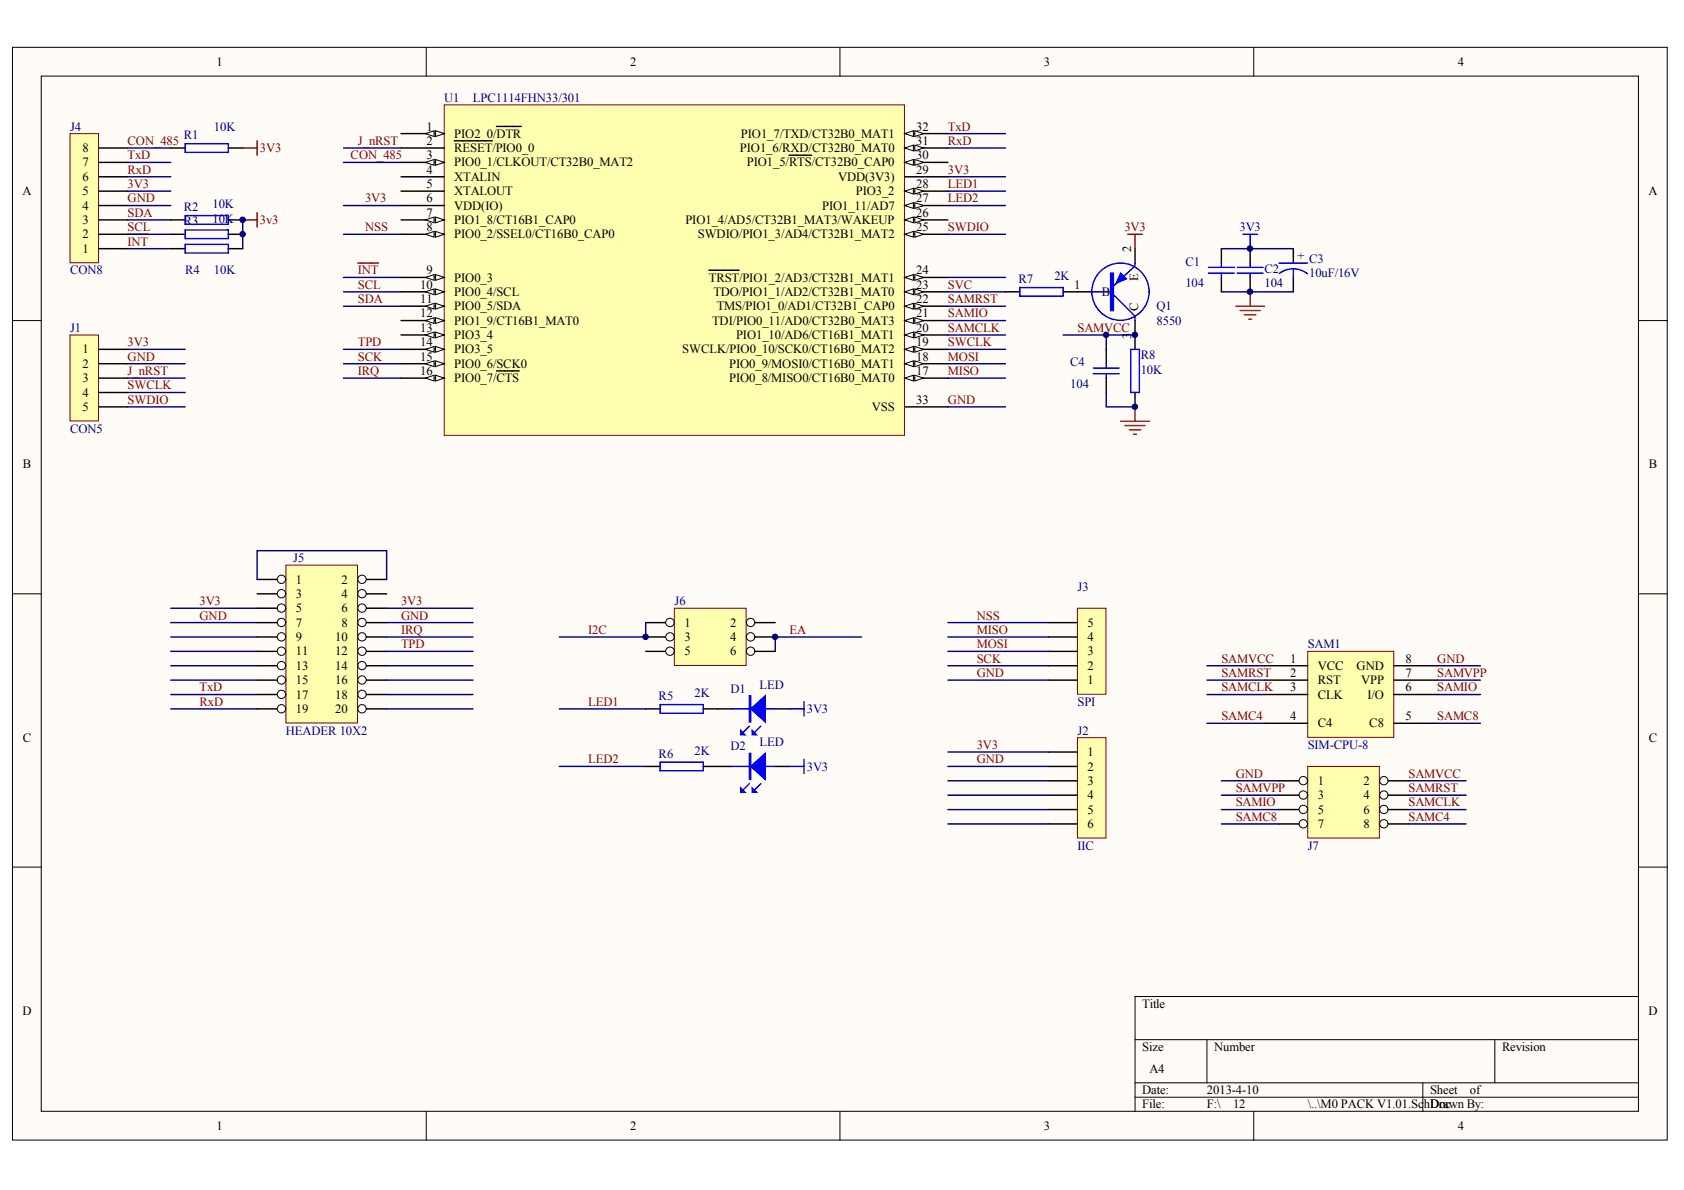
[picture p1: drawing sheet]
<svg xmlns="http://www.w3.org/2000/svg" width="297mm" height="210mm" viewBox="0 0 297 210" stroke-linecap="round" stroke-linejoin="round" font-family="sans-serif">
<defs><g id="words">
<g font-size="2.2">
<text x="38.2" y="11.6">1</text>
<text x="111.2" y="11.6">2</text>
<text x="184.1" y="11.6">3</text>
<text x="257.1" y="11.6">4</text>
<text x="75.2" y="23">1</text>
<text x="161.6" y="23">32</text>
<text x="14.6" y="29.4">7</text>
<text x="14.6" y="26.8">8</text>
<text x="75.2" y="25.6">2</text>
<text x="75.2" y="28.1">3</text>
<text x="80.1" y="24.3">PIO2_0/DTR</text>
<text x="80.1" y="26.8">RESET/PIO0_0</text>
<text x="80.1" y="29.4">PIO0_1/CLKOUT/CT32B0_MAT2</text>
<text x="130.5" y="26.8">PIO1_6/RXD/CT32B0_MAT0</text>
<text x="130.7" y="24.3">PIO1_7/TXD/CT32B0_MAT1</text>
<text x="131.7" y="29.4">PIO1_5/RTS/CT32B0_CAP0</text>
<text x="161.6" y="28.1">30</text>
<text x="161.6" y="25.6">31</text>
<text x="3.9" y="34.4">A</text>
<text x="14.6" y="34.4">5</text>
<text x="14.6" y="31.9">6</text>
<text x="75.2" y="30.6">4</text>
<text x="75.2" y="33.2">5</text>
<text x="75.2" y="35.7">6</text>
<text x="80.1" y="31.9">XTALIN</text>
<text x="80.1" y="34.4">XTALOUT</text>
<text x="147.8" y="31.9">VDD(3V3)</text>
<text x="151" y="34.4">PIO3_2</text>
<text x="161.6" y="35.7">27</text>
<text x="161.6" y="33.2">28</text>
<text x="161.6" y="30.6">29</text>
<text x="290.8" y="34.4">A</text>
<text x="14.6" y="39.5">3</text>
<text x="14.6" y="37">4</text>
<text x="75.2" y="38.2">7</text>
<text x="75.2" y="40.8">8</text>
<text x="80.1" y="37">VDD(IO)</text>
<text x="80.1" y="39.5">PIO1_8/CT16B1_CAP0</text>
<text x="120.9" y="39.5">PIO1_4/AD5/CT32B1_MAT3/WAKEUP</text>
<text x="145" y="37">PIO1_11/AD7</text>
<text x="161.6" y="40.8">25</text>
<text x="161.6" y="38.2">26</text>
<text x="14.6" y="44.6">1</text>
<text x="14.6" y="42">2</text>
<text x="80.1" y="42">PIO0_2/SSEL0/CT16B0_CAP0</text>
<text x="123.1" y="42">SWDIO/PIO1_3/AD4/CT32B1_MAT2</text>
<text x="199.5" y="44.4" transform="rotate(-90 199.5 44.4)">2</text>
<text x="74.1" y="50.9">10</text>
<text x="74.1" y="53.5">11</text>
<text x="75.2" y="48.4">9</text>
<text x="80.1" y="49.7">PIO0_3</text>
<text x="80.1" y="52.2">PIO0_4/SCL</text>
<text x="125" y="49.7">TRST/PIO1_2/AD3/CT32B1_MAT1</text>
<text x="125.8" y="52.2">TDO/PIO1_1/AD2/CT32B1_MAT0</text>
<text x="161.6" y="53.5">22</text>
<text x="161.6" y="50.9">23</text>
<text x="161.6" y="48.4">24</text>
<text x="189.5" y="50.9">1</text>
<text x="194.4" y="52.2">B</text>
<text x="200.8" y="49.6" transform="rotate(-90 200.8 49.6)">E</text>
<text x="74.1" y="56">12</text>
<text x="74.1" y="58.5">13</text>
<text x="80.1" y="54.7">PIO0_5/SDA</text>
<text x="80.1" y="57.3">PIO1_9/CT16B1_MAT0</text>
<text x="80.1" y="59.8">PIO3_4</text>
<text x="125.6" y="57.3">TDI/PIO0_11/AD0/CT32B0_MAT3</text>
<text x="126.4" y="54.7">TMS/PIO1_0/AD1/CT32B1_CAP0</text>
<text x="129.8" y="59.8">PIO1_10/AD6/CT16B1_MAT1</text>
<text x="161.6" y="58.5">20</text>
<text x="161.6" y="56">21</text>
<text x="199.5" y="59.7" transform="rotate(-90 199.5 59.7)">3</text>
<text x="200.8" y="54.8" transform="rotate(-90 200.8 54.8)">C</text>
<text x="14.6" y="62.3">1</text>
<text x="14.6" y="64.9">2</text>
<text x="74.1" y="61.1">14</text>
<text x="74.1" y="63.6">15</text>
<text x="80.1" y="62.3">PIO3_5</text>
<text x="80.1" y="64.9">PIO0_6/SCK0</text>
<text x="120.3" y="62.3">SWCLK/PIO0_10/SCK0/CT16B0_MAT2</text>
<text x="128.6" y="64.9">PIO0_9/MOSI0/CT16B0_MAT1</text>
<text x="161.6" y="63.6">18</text>
<text x="161.6" y="61.1">19</text>
<text x="14.6" y="67.4">3</text>
<text x="14.6" y="70">4</text>
<text x="74.1" y="66.1">16</text>
<text x="80.1" y="67.4">PIO0_7/CTS</text>
<text x="128.6" y="67.4">PIO0_8/MISO0/CT16B0_MAT0</text>
<text x="161.6" y="66.1">17</text>
<text x="161.6" y="71.2">33</text>
<text x="14.6" y="72.5">5</text>
<text x="153.8" y="72.5">VSS</text>
<text x="4" y="82.6">B</text>
<text x="290.9" y="82.6">B</text>
<text x="52.2" y="102.9">1</text>
<text x="52.2" y="105.5">3</text>
<text x="60.3" y="102.9">2</text>
<text x="60.3" y="105.5">4</text>
<text x="52.2" y="108">5</text>
<text x="52.2" y="110.5">7</text>
<text x="52.2" y="113.1">9</text>
<text x="59.1" y="113.1">10</text>
<text x="60.3" y="108">6</text>
<text x="60.3" y="110.5">8</text>
<text x="120.7" y="110.5">1</text>
<text x="120.7" y="113.1">3</text>
<text x="128.8" y="110.5">2</text>
<text x="128.8" y="113.1">4</text>
<text x="191.8" y="113.1">4</text>
<text x="191.8" y="110.5">5</text>
<text x="52.2" y="115.6">11</text>
<text x="52.2" y="118.2">13</text>
<text x="59.1" y="115.6">12</text>
<text x="59.1" y="118.2">14</text>
<text x="120.7" y="115.6">5</text>
<text x="128.8" y="115.6">6</text>
<text x="191.8" y="118.2">2</text>
<text x="191.8" y="115.6">3</text>
<text x="227.5" y="119.4">2</text>
<text x="227.5" y="116.9">1</text>
<text x="232.4" y="118.2">VCC</text>
<text x="239.3" y="118.2">GND</text>
<text x="247.9" y="116.9">8</text>
<text x="247.9" y="119.4">7</text>
<text x="52.2" y="120.7">15</text>
<text x="52.2" y="123.2">17</text>
<text x="52.2" y="125.8">19</text>
<text x="59.1" y="120.7">16</text>
<text x="59.1" y="123.2">18</text>
<text x="59.1" y="125.8">20</text>
<text x="191.8" y="120.7">1</text>
<text x="227.5" y="122">3</text>
<text x="232.4" y="123.2">CLK</text>
<text x="232.4" y="120.7">RST</text>
<text x="240.1" y="120.7">VPP</text>
<text x="241.2" y="123.2">I/O</text>
<text x="247.9" y="122">6</text>
<text x="4" y="130.8">C</text>
<text x="227.5" y="127">4</text>
<text x="232.4" y="128.3">C4</text>
<text x="241.5" y="128.3">C8</text>
<text x="247.9" y="127">5</text>
<text x="290.9" y="130.8">C</text>
<text x="191.8" y="133.4">1</text>
<text x="191.8" y="135.9">2</text>
<text x="191.8" y="138.4">3</text>
<text x="191.8" y="141">4</text>
<text x="191.8" y="143.5">5</text>
<text x="232.4" y="138.4">1</text>
<text x="232.4" y="141">3</text>
<text x="232.4" y="143.5">5</text>
<text x="240.5" y="138.4">2</text>
<text x="240.5" y="141">4</text>
<text x="240.5" y="143.5">6</text>
<text x="191.8" y="146.1">6</text>
<text x="232.4" y="146.1">7</text>
<text x="240.5" y="146.1">8</text>
<text x="3.9" y="179">D</text>
<text x="201.5" y="177.8">Title</text>
<text x="290.8" y="179">D</text>
<text x="201.5" y="185.4">Size</text>
<text x="214.2" y="185.4">Number</text>
<text x="264.9" y="185.4">Revision</text>
<text x="202.7" y="189.2">A4</text>
<text x="201.5" y="193">Date:</text>
<text x="201.5" y="195.5">File:</text>
<text x="212.9" y="193">2013-4-10</text>
<text x="212.9" y="195.5">F:\</text>
<text x="217.5" y="195.5">12</text>
<text x="230.7" y="195.5">\..\M0 PACK V1.01.SchDoc</text>
<text x="252.2" y="193">Sheet</text>
<text x="253.8" y="195.5">rawn By:</text>
<text x="259.3" y="193">of</text>
<text x="38.2" y="199.3">1</text>
<text x="111.2" y="199.3">2</text>
<text x="184.1" y="199.3">3</text>
<text x="257.1" y="199.3">4</text>
</g>
<g font-size="2.2" fill="#000080">
<text x="78.4" y="17.9">U1</text>
<text x="83.4" y="17.9">LPC1114FHN33/301</text>
<text x="12.4" y="23">J4</text>
<text x="37.7" y="23">10K</text>
<text x="32.4" y="24.5">R1</text>
<text x="32.4" y="39.8">R3</text>
<text x="32.4" y="37.2">R2</text>
<text x="37.5" y="39.3">10K</text>
<text x="37.5" y="36.7">10K</text>
<text x="209.1" y="46.9">C1</text>
<text x="228.9" y="45.9">+ C3</text>
<text x="12.4" y="48.4">CON8</text>
<text x="32.7" y="48.4">R4</text>
<text x="37.7" y="48.4">10K</text>
<text x="179.6" y="49.9">R7</text>
<text x="186" y="49.4">2K</text>
<text x="209.1" y="50.7">104</text>
<text x="223.1" y="48.1">C2</text>
<text x="223.1" y="50.7">104</text>
<text x="230.9" y="48.9">10uF/16V</text>
<text x="12.4" y="58.5">J1</text>
<text x="204" y="54.7">Q1</text>
<text x="204" y="57.3">8550</text>
<text x="188.8" y="64.6">C4</text>
<text x="201.2" y="63.4">R8</text>
<text x="201.2" y="65.9">10K</text>
<text x="188.8" y="68.4">104</text>
<text x="12.4" y="76.3">CON5</text>
<text x="51.7" y="99.1">J5</text>
<text x="119" y="106.7">J6</text>
<text x="190.1" y="104.2">J3</text>
<text x="230.7" y="114.3">SAM1</text>
<text x="116.2" y="123.5">R5</text>
<text x="122.5" y="123">2K</text>
<text x="128.9" y="122.2">D1</text>
<text x="133.9" y="121.4">LED</text>
<text x="190.1" y="124.5">SPI</text>
<text x="50.4" y="129.6">HEADER 10X2</text>
<text x="133.9" y="131.6">LED</text>
<text x="190.1" y="129.6">J2</text>
<text x="116.2" y="133.6">R6</text>
<text x="122.5" y="133.1">2K</text>
<text x="128.9" y="132.4">D2</text>
<text x="230.7" y="132.1">SIM-CPU-8</text>
<text x="190.1" y="149.9">IIC</text>
<text x="230.7" y="149.9">J7</text>
</g>
<g font-size="2.2" fill="#800000">
<text x="167.2" y="23">TxD</text>
<text x="22.5" y="28.1">TxD</text>
<text x="22.5" y="25.6">CON_485</text>
<text x="45.9" y="26.8">3V3</text>
<text x="61.9" y="28.1">CON_485</text>
<text x="63.1" y="25.6">J_nRST</text>
<text x="167.2" y="25.6">RxD</text>
<text x="22.5" y="30.6">RxD</text>
<text x="22.5" y="33.2">3V3</text>
<text x="22.5" y="35.7">GND</text>
<text x="64.4" y="35.7">3V3</text>
<text x="167.2" y="30.6">3V3</text>
<text x="167.2" y="33.2">LED1</text>
<text x="167.2" y="35.7">LED2</text>
<text x="22.5" y="40.8">SCL</text>
<text x="22.5" y="38.2">SDA</text>
<text x="45.9" y="39.5">3v3</text>
<text x="64.4" y="40.8">NSS</text>
<text x="167.2" y="40.8">SWDIO</text>
<text x="198.3" y="40.8">3V3</text>
<text x="22.5" y="43.3">INT</text>
<text x="63.1" y="53.5">SDA</text>
<text x="63.1" y="50.9">SCL</text>
<text x="63.1" y="48.4">INT</text>
<text x="167.2" y="53.5">SAMRST</text>
<text x="167.2" y="50.9">SVC</text>
<text x="167.2" y="58.5">SAMCLK</text>
<text x="167.2" y="56">SAMIO</text>
<text x="190.1" y="58.5">SAMVCC</text>
<text x="22.5" y="61.1">3V3</text>
<text x="22.5" y="63.6">GND</text>
<text x="63.1" y="63.6">SCK</text>
<text x="63.1" y="61.1">TPD</text>
<text x="167.2" y="63.6">MOSI</text>
<text x="167.2" y="61.1">SWCLK</text>
<text x="22.5" y="66.1">J_nRST</text>
<text x="22.5" y="71.2">SWDIO</text>
<text x="22.5" y="68.7">SWCLK</text>
<text x="63.1" y="66.1">IRQ</text>
<text x="167.2" y="66.1">MISO</text>
<text x="167.2" y="71.2">GND</text>
<text x="35.2" y="106.7">3V3</text>
<text x="70.7" y="106.7">3V3</text>
<text x="35.2" y="109.3">GND</text>
<text x="70.7" y="109.3">GND</text>
<text x="70.7" y="111.8">IRQ</text>
<text x="103.7" y="111.8">I2C</text>
<text x="139.3" y="111.8">EA</text>
<text x="172.3" y="109.3">NSS</text>
<text x="172.3" y="111.8">MISO</text>
<text x="70.7" y="114.3">TPD</text>
<text x="172.3" y="114.3">MOSI</text>
<text x="172.3" y="116.9">SCK</text>
<text x="172.3" y="119.4">GND</text>
<text x="215.4" y="116.9">SAMVCC</text>
<text x="215.4" y="119.4">SAMRST</text>
<text x="253.5" y="116.9">GND</text>
<text x="253.5" y="119.4">SAMVPP</text>
<text x="35.2" y="124.5">RxD</text>
<text x="35.2" y="122">TxD</text>
<text x="103.7" y="124.5">LED1</text>
<text x="215.4" y="122">SAMCLK</text>
<text x="253.5" y="122">SAMIO</text>
<text x="215.4" y="127">SAMC4</text>
<text x="253.5" y="127">SAMC8</text>
<text x="103.7" y="134.6">LED2</text>
<text x="172.3" y="132.1">3V3</text>
<text x="172.3" y="134.6">GND</text>
<text x="218" y="137.2">GND</text>
<text x="248.4" y="137.2">SAMVCC</text>
<text x="218" y="139.7">SAMVPP</text>
<text x="218" y="142.3">SAMIO</text>
<text x="248.4" y="139.7">SAMRST</text>
<text x="248.4" y="142.3">SAMCLK</text>
<text x="218" y="144.8">SAMC8</text>
<text x="248.4" y="144.8">SAMC4</text>
</g>
<g font-size="2.2" fill="#00f">
<text x="218.6" y="40.8">3V3</text>
<text x="142.3" y="125.8">3V3</text>
<text x="142.3" y="135.9">3V3</text>
</g>
</g></defs>
<g fill="#fffcf8" stroke="#000" stroke-width=".18">
<path d="M2.2 8.3h291.9v192.8h-291.9z"/>
<path d="M7.3 13.4h281.7v182.6h-281.7z"/>
</g>
<g fill="none" stroke="#000" stroke-width=".18">
<path d="M75.2 8.3v5.1M148.2 8.3v5.1M221.1 8.3v5.1M2.2 56.5h5.1M289.1 56.5h5M2.2 104.7h5.1M289.1 104.7h5M2.2 152.9h5.1M289.1 152.9h5M289.1 175.8h-88.9v20.3M75.2 196.1v5M148.2 196.1v5"/>
<path d="M200.2 183.4h88.9M200.2 191h88.9M200.2 193.5h88.9M212.9 183.4v7.6M221.1 196.1v5M251 191v5.1M263.7 183.4v7.6"/>
</g>
<path d="M78.4 18.5h81.1v58.3h-81.1z" fill="#ffffb0" stroke="#800000" stroke-width=".18"/>
<path d="M70.7 23.6h7.7" fill="none" stroke="#000" stroke-width=".25"/>
<g fill="#fffcf8" stroke="#000" stroke-width=".18">
<path d="M76.8 23.1l1.6 .5-1.6 .5z"/>
<path d="M75.1 23.6l1.5-.5v1z"/>
</g>
<path d="M70.7 26.1h7.7M70.7 28.6h7.7M80.1 24.8h6.8M87.6 22.3h4.4" fill="none" stroke="#000" stroke-width=".25"/>
<g fill="#fffcf8" stroke="#000" stroke-width=".18">
<path d="M76.8 28.1l1.6 .5-1.6 .6z"/>
<path d="M75.1 28.6l1.5-.5v1.1z"/>
</g>
<path d="M70.7 31.2h7.7M70.7 33.7h7.7M70.7 36.3h7.7M70.7 38.8h7.7" fill="none" stroke="#000" stroke-width=".25"/>
<g fill="#fffcf8" stroke="#000" stroke-width=".18">
<path d="M76.8 38.3l1.6 .5-1.6 .5z"/>
<path d="M75.1 38.8l1.5-.5v1z"/>
</g>
<path d="M70.7 41.3h7.7" fill="none" stroke="#000" stroke-width=".25"/>
<g fill="#fffcf8" stroke="#000" stroke-width=".18">
<path d="M76.8 40.8l1.6 .5-1.6 .5z"/>
<path d="M75.1 41.3l1.5-.5v1z"/>
</g>
<path d="M70.7 48.9h7.7" fill="none" stroke="#000" stroke-width=".25"/>
<g fill="#fffcf8" stroke="#000" stroke-width=".18">
<path d="M76.8 48.4l1.6 .5-1.6 .5z"/>
<path d="M75.1 48.9l1.5-.5v1z"/>
</g>
<path d="M70.7 51.5h7.7" fill="none" stroke="#000" stroke-width=".25"/>
<g fill="#fffcf8" stroke="#000" stroke-width=".18">
<path d="M76.8 51l1.6 .5-1.6 .5z"/>
<path d="M75.1 51.5l1.5-.5v1z"/>
</g>
<path d="M70.7 54h7.7" fill="none" stroke="#000" stroke-width=".25"/>
<g fill="#fffcf8" stroke="#000" stroke-width=".18">
<path d="M76.8 53.5l1.6 .5-1.6 .5z"/>
<path d="M75.1 54l1.5-.5v1z"/>
</g>
<path d="M70.7 56.5h7.7" fill="none" stroke="#000" stroke-width=".25"/>
<g fill="#fffcf8" stroke="#000" stroke-width=".18">
<path d="M76.8 56l1.6 .5-1.6 .6z"/>
<path d="M75.1 56.5l1.5-.5v1.1z"/>
</g>
<path d="M70.7 59.1h7.7" fill="none" stroke="#000" stroke-width=".25"/>
<g fill="#fffcf8" stroke="#000" stroke-width=".18">
<path d="M76.8 58.6l1.6 .5-1.6 .5z"/>
<path d="M75.1 59.1l1.5-.5v1z"/>
</g>
<path d="M70.7 61.6h7.7" fill="none" stroke="#000" stroke-width=".25"/>
<g fill="#fffcf8" stroke="#000" stroke-width=".18">
<path d="M76.8 61.1l1.6 .5-1.6 .5z"/>
<path d="M75.1 61.6l1.5-.5v1z"/>
</g>
<path d="M70.7 64.2h7.7" fill="none" stroke="#000" stroke-width=".25"/>
<g fill="#fffcf8" stroke="#000" stroke-width=".18">
<path d="M76.8 63.7l1.6 .5-1.6 .5z"/>
<path d="M75.1 64.2l1.5-.5v1z"/>
</g>
<path d="M70.7 66.7h7.7" fill="none" stroke="#000" stroke-width=".25"/>
<g fill="#fffcf8" stroke="#000" stroke-width=".18">
<path d="M76.8 66.2l1.6 .5-1.6 .5z"/>
<path d="M75.1 66.7l1.5-.5v1z"/>
</g>
<path d="M87.6 65.4h4M159.6 66.7h7.6" fill="none" stroke="#000" stroke-width=".25"/>
<g fill="#fffcf8" stroke="#000" stroke-width=".18">
<path d="M159.6 66.7l1.5-.5v1z"/>
<path d="M161.4 66.2l1.5 .5-1.5 .5z"/>
</g>
<path d="M159.6 64.2h7.6" fill="none" stroke="#000" stroke-width=".25"/>
<g fill="#fffcf8" stroke="#000" stroke-width=".18">
<path d="M159.6 64.2l1.5-.5v1z"/>
<path d="M161.4 63.7l1.5 .5-1.5 .5z"/>
</g>
<path d="M159.6 61.6h7.6" fill="none" stroke="#000" stroke-width=".25"/>
<g fill="#fffcf8" stroke="#000" stroke-width=".18">
<path d="M159.6 61.6l1.5-.5v1z"/>
<path d="M161.4 61.1l1.5 .5-1.5 .5z"/>
</g>
<path d="M159.6 59.1h7.6" fill="none" stroke="#000" stroke-width=".25"/>
<g fill="#fffcf8" stroke="#000" stroke-width=".18">
<path d="M159.6 59.1l1.5-.5v1z"/>
<path d="M161.4 58.6l1.5 .5-1.5 .5z"/>
</g>
<path d="M159.6 56.5h7.6" fill="none" stroke="#000" stroke-width=".25"/>
<g fill="#fffcf8" stroke="#000" stroke-width=".18">
<path d="M159.6 56.5l1.5-.5v1.1z"/>
<path d="M161.4 56l1.5 .5-1.5 .6z"/>
</g>
<path d="M159.6 54h7.6" fill="none" stroke="#000" stroke-width=".25"/>
<g fill="#fffcf8" stroke="#000" stroke-width=".18">
<path d="M159.6 54l1.5-.5v1z"/>
<path d="M161.4 53.5l1.5 .5-1.5 .5z"/>
</g>
<path d="M159.6 51.5h7.6" fill="none" stroke="#000" stroke-width=".25"/>
<g fill="#fffcf8" stroke="#000" stroke-width=".18">
<path d="M159.6 51.5l1.5-.5v1z"/>
<path d="M161.4 51l1.5 .5-1.5 .5z"/>
</g>
<path d="M159.6 48.9h7.6" fill="none" stroke="#000" stroke-width=".25"/>
<g fill="#fffcf8" stroke="#000" stroke-width=".18">
<path d="M159.6 48.9l1.5-.5v1z"/>
<path d="M161.4 48.4l1.5 .5-1.5 .5z"/>
</g>
<path d="M125 47.7h5.4M159.6 41.3h7.6" fill="none" stroke="#000" stroke-width=".25"/>
<g fill="#fffcf8" stroke="#000" stroke-width=".18">
<path d="M159.6 41.3l1.5-.5v1z"/>
<path d="M161.4 40.8l1.5 .5-1.5 .5z"/>
</g>
<path d="M159.6 38.8h7.6" fill="none" stroke="#000" stroke-width=".25"/>
<g fill="#fffcf8" stroke="#000" stroke-width=".18">
<path d="M159.6 38.8l1.5-.5v1z"/>
<path d="M161.4 38.3l1.5 .5-1.5 .5z"/>
</g>
<path d="M159.6 36.3h7.6" fill="none" stroke="#000" stroke-width=".25"/>
<g fill="#fffcf8" stroke="#000" stroke-width=".18">
<path d="M159.6 36.3l1.5-.6v1.1z"/>
<path d="M161.4 35.7l1.5 .6-1.5 .5z"/>
</g>
<path d="M159.6 33.7h7.6" fill="none" stroke="#000" stroke-width=".25"/>
<g fill="#fffcf8" stroke="#000" stroke-width=".18">
<path d="M159.6 33.7l1.5-.5v1z"/>
<path d="M161.4 33.2l1.5 .5-1.5 .5z"/>
</g>
<path d="M159.6 31.2h7.6M159.6 28.6h7.6" fill="none" stroke="#000" stroke-width=".25"/>
<g fill="#fffcf8" stroke="#000" stroke-width=".18">
<path d="M159.6 28.6l1.5-.5v1.1z"/>
<path d="M161.4 28.1l1.5 .5-1.5 .6z"/>
</g>
<path d="M139.2 27.4h4M159.6 26.1h7.6" fill="none" stroke="#000" stroke-width=".25"/>
<g fill="#fffcf8" stroke="#000" stroke-width=".18">
<path d="M159.6 26.1l1.5-.5v1z"/>
<path d="M161.4 25.6l1.5 .5-1.5 .5z"/>
</g>
<path d="M159.6 23.6h7.6" fill="none" stroke="#000" stroke-width=".25"/>
<g fill="#fffcf8" stroke="#000" stroke-width=".18">
<path d="M159.6 23.6l1.5-.5v1z"/>
<path d="M161.4 23.1l1.5 .5-1.5 .5z"/>
</g>
<path d="M159.6 71.8h7.6" fill="none" stroke="#000" stroke-width=".25"/>
<path d="M22.5 66.7h10.2" fill="none" stroke="#000080" stroke-width=".25"/>
<path d="M12.4 59.1h5v15.2h-5z" fill="#ffffb0" stroke="#800000" stroke-width=".18"/>
<path d="M17.4 61.6h5.1M17.4 64.2h5.1M17.4 66.7h5.1M17.4 69.2h5.1M17.4 71.8h5.1" fill="none" stroke="#000" stroke-width=".25"/>
<g fill="none" stroke="#000080" stroke-width=".25">
<path d="M60.6 26.1h10.1M60.6 28.6h10.1M60.6 36.3h10.1M167.2 23.6h10.2M167.2 26.1h10.2M167.2 31.2h10.2M167.2 36.3h10.2M60.6 54h10.1M60.6 51.5h10.1M60.6 48.9h10.1M60.6 41.3h10.1M167.2 41.3h10.2"/>
<path d="M22.5 64.2h10.2M22.5 69.2h10.2M22.5 61.6h10.2M60.6 64.2h10.1M60.6 66.7h10.1M167.2 64.2h10.2M167.2 66.7h10.2M167.2 71.8h10.2M167.2 61.6h10.2M30.1 107.3h15.3M30.1 112.4h15.3M30.1 117.4h15.3"/>
<path d="M30.1 120h15.3M30.1 122.5h15.3"/>
</g>
<path d="M63.1 46.4h3.7" fill="none" stroke="#800000" stroke-width=".25"/>
<path d="M50.4 99.7h12.7v27.8h-12.7z" fill="#ffffb0" stroke="#800000" stroke-width=".18"/>
<path d="M45.4 102.2h5" fill="none" stroke="#000" stroke-width=".25"/>
<circle cx="49.6" cy="102.2" r=".74" fill="#fffcf8" stroke="#000" stroke-width=".18"/>
<path d="M63.1 102.2h5.1" fill="none" stroke="#000" stroke-width=".25"/>
<circle cx="63.9" cy="102.2" r=".74" fill="#fffcf8" stroke="#000" stroke-width=".18"/>
<path d="M45.4 104.7h5" fill="none" stroke="#000" stroke-width=".25"/>
<circle cx="49.6" cy="104.7" r=".74" fill="#fffcf8" stroke="#000" stroke-width=".18"/>
<path d="M63.1 104.7h5.1" fill="none" stroke="#000" stroke-width=".25"/>
<circle cx="63.9" cy="104.7" r=".74" fill="#fffcf8" stroke="#000" stroke-width=".18"/>
<path d="M45.4 107.3h5" fill="none" stroke="#000" stroke-width=".25"/>
<circle cx="49.6" cy="107.3" r=".74" fill="#fffcf8" stroke="#000" stroke-width=".18"/>
<path d="M63.1 107.3h5.1" fill="none" stroke="#000" stroke-width=".25"/>
<circle cx="63.9" cy="107.3" r=".74" fill="#fffcf8" stroke="#000" stroke-width=".18"/>
<path d="M45.4 109.8h5" fill="none" stroke="#000" stroke-width=".25"/>
<circle cx="49.6" cy="109.8" r=".74" fill="#fffcf8" stroke="#000" stroke-width=".18"/>
<path d="M63.1 109.8h5.1" fill="none" stroke="#000" stroke-width=".25"/>
<circle cx="63.9" cy="109.8" r=".74" fill="#fffcf8" stroke="#000" stroke-width=".18"/>
<path d="M45.4 112.4h5" fill="none" stroke="#000" stroke-width=".25"/>
<circle cx="49.6" cy="112.3" r=".74" fill="#fffcf8" stroke="#000" stroke-width=".18"/>
<path d="M63.1 112.4h5.1" fill="none" stroke="#000" stroke-width=".25"/>
<circle cx="63.9" cy="112.3" r=".74" fill="#fffcf8" stroke="#000" stroke-width=".18"/>
<path d="M45.4 114.9h5" fill="none" stroke="#000" stroke-width=".25"/>
<circle cx="49.6" cy="114.9" r=".74" fill="#fffcf8" stroke="#000" stroke-width=".18"/>
<path d="M63.1 114.9h5.1" fill="none" stroke="#000" stroke-width=".25"/>
<circle cx="63.9" cy="114.9" r=".74" fill="#fffcf8" stroke="#000" stroke-width=".18"/>
<path d="M45.4 117.4h5" fill="none" stroke="#000" stroke-width=".25"/>
<circle cx="49.6" cy="117.4" r=".74" fill="#fffcf8" stroke="#000" stroke-width=".18"/>
<path d="M63.1 117.4h5.1" fill="none" stroke="#000" stroke-width=".25"/>
<circle cx="63.9" cy="117.4" r=".74" fill="#fffcf8" stroke="#000" stroke-width=".18"/>
<path d="M45.4 120h5" fill="none" stroke="#000" stroke-width=".25"/>
<circle cx="49.6" cy="119.9" r=".74" fill="#fffcf8" stroke="#000" stroke-width=".18"/>
<path d="M63.1 120h5.1" fill="none" stroke="#000" stroke-width=".25"/>
<circle cx="63.9" cy="119.9" r=".74" fill="#fffcf8" stroke="#000" stroke-width=".18"/>
<path d="M45.4 122.5h5" fill="none" stroke="#000" stroke-width=".25"/>
<circle cx="49.6" cy="122.5" r=".74" fill="#fffcf8" stroke="#000" stroke-width=".18"/>
<path d="M63.1 122.5h5.1" fill="none" stroke="#000" stroke-width=".25"/>
<circle cx="63.9" cy="122.5" r=".74" fill="#fffcf8" stroke="#000" stroke-width=".18"/>
<path d="M45.4 125h5" fill="none" stroke="#000" stroke-width=".25"/>
<circle cx="49.6" cy="125" r=".74" fill="#fffcf8" stroke="#000" stroke-width=".18"/>
<path d="M63.1 125h5.1" fill="none" stroke="#000" stroke-width=".25"/>
<circle cx="63.9" cy="125" r=".74" fill="#fffcf8" stroke="#000" stroke-width=".18"/>
<path d="M68.2 107.3h15.2M68.2 112.4h15.2M68.2 117.4h15.2M68.2 120h15.2M68.2 122.5h15.2" fill="none" stroke="#000080" stroke-width=".25"/>
<path d="M118.9 107.3h12.7v10.1h-12.7z" fill="#ffffb0" stroke="#800000" stroke-width=".18"/>
<path d="M113.9 109.8h5.1" fill="none" stroke="#000" stroke-width=".25"/>
<circle cx="118.2" cy="109.8" r=".74" fill="#fffcf8" stroke="#000" stroke-width=".18"/>
<path d="M131.7 109.8h5" fill="none" stroke="#000" stroke-width=".25"/>
<circle cx="132.4" cy="109.8" r=".74" fill="#fffcf8" stroke="#000" stroke-width=".18"/>
<path d="M113.9 112.4h5.1" fill="none" stroke="#000" stroke-width=".25"/>
<circle cx="118.2" cy="112.3" r=".74" fill="#fffcf8" stroke="#000" stroke-width=".18"/>
<path d="M131.7 112.4h5" fill="none" stroke="#000" stroke-width=".25"/>
<circle cx="132.4" cy="112.3" r=".74" fill="#fffcf8" stroke="#000" stroke-width=".18"/>
<path d="M113.9 114.9h5.1" fill="none" stroke="#000" stroke-width=".25"/>
<circle cx="118.2" cy="114.9" r=".74" fill="#fffcf8" stroke="#000" stroke-width=".18"/>
<path d="M131.7 114.9h5" fill="none" stroke="#000" stroke-width=".25"/>
<circle cx="132.4" cy="114.9" r=".74" fill="#fffcf8" stroke="#000" stroke-width=".18"/>
<path d="M30.1 109.8h15.3M30.1 114.9h15.3M68.2 109.8h15.2M68.2 114.9h15.2M30.1 125h15.3M68.2 125h15.2" fill="none" stroke="#000080" stroke-width=".25"/>
<path d="M190.1 107.3h5v15.2h-5z" fill="#ffffb0" stroke="#800000" stroke-width=".18"/>
<path d="M185 120h5.1M185 117.4h5.1M185 114.9h5.1M185 112.4h5.1M185 109.8h5.1" fill="none" stroke="#000" stroke-width=".25"/>
<path d="M167.2 109.8h17.8M167.2 112.4h17.8M167.2 114.9h17.8M167.2 117.4h17.8M167.2 120h17.8" fill="none" stroke="#000080" stroke-width=".25"/>
<path d="M190.1 130.1h5v17.7h-5z" fill="#ffffb0" stroke="#800000" stroke-width=".18"/>
<g fill="none" stroke="#000" stroke-width=".25">
<path d="M215.4 43.9v2.5M215.4 48.9v2.6M220.5 43.9v2.5M220.5 48.9v2.6M228.1 43.9v2.5M228.1 48.9v2.6M113.9 135.2h2.5M113.9 125h2.5M124 135.2h5.1M124 125h5.1M136.7 135.2h2.6M136.7 125h2.6"/>
<path d="M185 132.7h5.1M185 135.2h5.1M185 137.7h5.1M185 140.3h5.1M185 142.8h5.1M185 145.3h5.1"/>
</g>
<g fill="none" stroke="#000080" stroke-width=".25">
<path d="M167.2 56.5h10.2M167.2 54h10.2M215.4 43.9h12.7M215.4 51.5h12.7M22.5 71.8h10.2M45.4 102.2v-5.1h22.8v5.1M113.9 109.8v2.6h-15.2M152 112.4h-15.3v2.5M98.7 135.2h15.2M98.7 125h15.2M167.2 132.7h17.8M167.2 135.2h17.8"/>
<path d="M167.2 137.7h17.8M167.2 140.3h17.8M167.2 142.8h17.8M167.2 145.3h17.8"/>
</g>
<g fill="none" stroke="#00f" stroke-width=".25">
<path d="M213.2 48.2h4.5M213.2 47.2h4.5M215.4 46.4v.8M215.4 48.2v.7M218.2 48.2h4.6M218.2 47.2h4.6M219.2 41.3h2.6M220.5 41.3v2.6M220.5 46.4v.8M220.5 48.2v.7M225.6 46.4h5.1M225.6 48.3a4 4 0 0 1 5 0"/>
<path d="M228.1 47.7v1.2M116.4 124.3h7.6v1.5h-7.6zM116.4 134.4h7.6v1.5h-7.6zM129.1 125h7.6M129.1 135.2h7.6M132.2 128.1l-1 1M132.2 138.2l-1 1M134.2 128.1l-1 1M134.2 138.2l-1 1M139.3 125h2.5M139.3 135.2h2.5M141.8 123.8v2.5"/>
<path d="M141.8 133.9v2.6"/>
</g>
<path d="M218 54h5.1M218.7 54.8h3.6M219.5 55.5h2M220.3 56.3h.5M220.5 51.5v2.5" fill="none" stroke="#f00" stroke-width=".25"/>
<g fill="#00f" stroke="#00f" stroke-width=".25">
<path d="M132.4 125l2.6-2.2v4.5z"/>
<path d="M130.6 128.8l.8 .8h-.8z"/>
<path d="M132.7 128.8l.7 .8h-.7z"/>
<path d="M132.4 135.2l2.6-2.3v4.6z"/>
<path d="M130.6 139l.8 .8h-.8z"/>
<path d="M132.7 139l.7 .8h-.7z"/>
<path d="M132.2 122.8h.2v4.5h-.2z" fill-rule="evenodd"/>
<path d="M132.2 132.9h.2v4.6h-.2z" fill-rule="evenodd"/>
</g>
<path d="M230.7 114.9h15.1v15.2h-15.1z" fill="#ffffb0" stroke="#800000" stroke-width=".18"/>
<path d="M223.1 117.4h7.6M223.1 120h7.6M245.9 117.4h7.6M245.9 120h7.6M223.1 122.5h7.6M223.1 127.6h7.6M245.9 122.5h7.6M245.9 127.6h7.6" fill="none" stroke="#000" stroke-width=".25"/>
<path d="M22.5 38.8h7.6M22.5 28.6h7.6M22.5 31.2h7.6M22.5 43.9h7.6M22.5 41.3h7.6M212.9 117.4h10.2M212.9 120h10.2M253.5 117.4h7.6M253.5 120h7.6M212.9 122.5h10.2M253.5 122.5h7.6" fill="none" stroke="#000080" stroke-width=".25"/>
<path d="M22.5 41.3h3.6" fill="none" stroke="#800000" stroke-width=".25"/>
<path d="M12.4 23.6h5v22.8h-5z" fill="#ffffb0" stroke="#800000" stroke-width=".18"/>
<g fill="none" stroke="#000" stroke-width=".25">
<path d="M17.4 38.8h5.1M17.4 36.3h5.1M17.4 33.7h5.1M17.4 31.2h5.1M17.4 28.6h5.1M17.4 26.1h5.1M30.1 38.8h2.6M30.1 26.1h2.6M40.3 38.8h2.5M40.3 26.1h2.5M17.4 43.9h5.1M17.4 41.3h5.1"/>
<path d="M30.1 43.9h2.6M30.1 41.3h2.6M40.3 43.9h2.5M40.3 41.3h2.5"/>
</g>
<path d="M22.5 36.3h7.6M22.5 26.1h7.6M22.5 33.7h7.6M42.8 38.8v5.1M212.9 127.6h10.2M253.5 127.6h7.6" fill="none" stroke="#000080" stroke-width=".25"/>
<path d="M32.7 25.3h7.6v1.6h-7.6zM32.7 38h7.6v1.6h-7.6zM32.7 40.6h7.6v1.5h-7.6zM32.7 43.1h7.6v1.5h-7.6z" fill="none" stroke="#00f" stroke-width=".25"/>
<path d="M42.8 38.8h2.6M42.8 26.1h2.6M45.4 24.8v2.6M45.4 37.5v2.6" fill="none" stroke="#800000" stroke-width=".25"/>
<path d="M230.7 135.2h12.6v12.6h-12.6z" fill="#ffffb0" stroke="#800000" stroke-width=".18"/>
<path d="M225.6 137.7h5.1" fill="none" stroke="#000" stroke-width=".25"/>
<circle cx="229.9" cy="137.7" r=".74" fill="#fffcf8" stroke="#000" stroke-width=".18"/>
<path d="M243.4 137.7h5" fill="none" stroke="#000" stroke-width=".25"/>
<circle cx="244.1" cy="137.7" r=".74" fill="#fffcf8" stroke="#000" stroke-width=".18"/>
<path d="M225.6 140.3h5.1" fill="none" stroke="#000" stroke-width=".25"/>
<circle cx="229.9" cy="140.2" r=".74" fill="#fffcf8" stroke="#000" stroke-width=".18"/>
<path d="M243.4 140.3h5" fill="none" stroke="#000" stroke-width=".25"/>
<circle cx="244.1" cy="140.2" r=".74" fill="#fffcf8" stroke="#000" stroke-width=".18"/>
<path d="M225.6 142.8h5.1" fill="none" stroke="#000" stroke-width=".25"/>
<circle cx="229.9" cy="142.8" r=".74" fill="#fffcf8" stroke="#000" stroke-width=".18"/>
<path d="M243.4 142.8h5" fill="none" stroke="#000" stroke-width=".25"/>
<circle cx="244.1" cy="142.8" r=".74" fill="#fffcf8" stroke="#000" stroke-width=".18"/>
<path d="M225.6 145.3h5.1" fill="none" stroke="#000" stroke-width=".25"/>
<circle cx="229.9" cy="145.3" r=".74" fill="#fffcf8" stroke="#000" stroke-width=".18"/>
<path d="M243.4 145.3h5" fill="none" stroke="#000" stroke-width=".25"/>
<circle cx="244.1" cy="145.3" r=".74" fill="#fffcf8" stroke="#000" stroke-width=".18"/>
<g fill="none" stroke="#000080" stroke-width=".25">
<path d="M167.2 33.7h10.2M167.2 59.1h10.2M167.2 51.5h10.2M167.2 48.9h10.2M187.5 59.1h12.7M195.1 59.1v2.5M60.6 61.6h10.1M195.1 69.2v2.6h5.1M215.4 137.7h10.2M248.4 137.7h10.2M215.4 140.3h10.2M215.4 142.8h10.2"/>
<path d="M215.4 145.3h10.2M248.4 140.3h10.2M248.4 142.8h10.2M248.4 145.3h10.2"/>
</g>
<path d="M177.4 51.5h2.5M187.5 51.5h5.1M200.2 43.9v2.5M200.2 56.5v5.1M195.1 61.6v2.6M195.1 66.7v2.5M200.2 69.2v2.6" fill="none" stroke="#000" stroke-width=".25"/>
<g fill="none" stroke="#00f" stroke-width=".25">
<path d="M179.9 50.7h7.6v1.5h-7.6zM192.3 51.5h3.6M196.4 52l3.8 3.8v.7M200.2 46.4v.5l-3.8 3.6M192.8 65.9h4.6M192.8 64.9h4.6M195.1 64.2v.7M195.1 65.9v.8M199.4 61.6h1.6v7.6h-1.6z"/>
<circle cx="197.6" cy="51.4" r="5.1"/>
</g>
<g fill="#00f" stroke="#00f" stroke-width=".25">
<path d="M197.7 48.2l1 1-1.8 .8z"/>
<path d="M195.9 48.2h.5v6.6h-.5z" fill-rule="evenodd"/>
</g>
<path d="M198.9 41.3h2.6M200.2 41.3v2.6" fill="none" stroke="#800000" stroke-width=".25"/>
<path d="M197.7 74.3h5M198.4 75.1h3.6M199.2 75.8h2M200 76.6h.5M200.2 71.8v2.5" fill="none" stroke="#f00" stroke-width=".25"/>
<g fill="#000080" stroke="#000080" stroke-width=".18">
<circle cx="42.8" cy="41.3" r=".48"/>
<circle cx="42.8" cy="38.8" r=".48"/>
<circle cx="113.9" cy="112.3" r=".48"/>
<circle cx="136.7" cy="112.3" r=".48"/>
<circle cx="195.1" cy="59.1" r=".48"/>
<circle cx="200.2" cy="71.7" r=".48"/>
<circle cx="200.2" cy="59.1" r=".48"/>
<circle cx="220.5" cy="51.4" r=".49"/>
<circle cx="220.5" cy="43.8" r=".49"/>
</g>
<use href="#words"/>
</svg>
